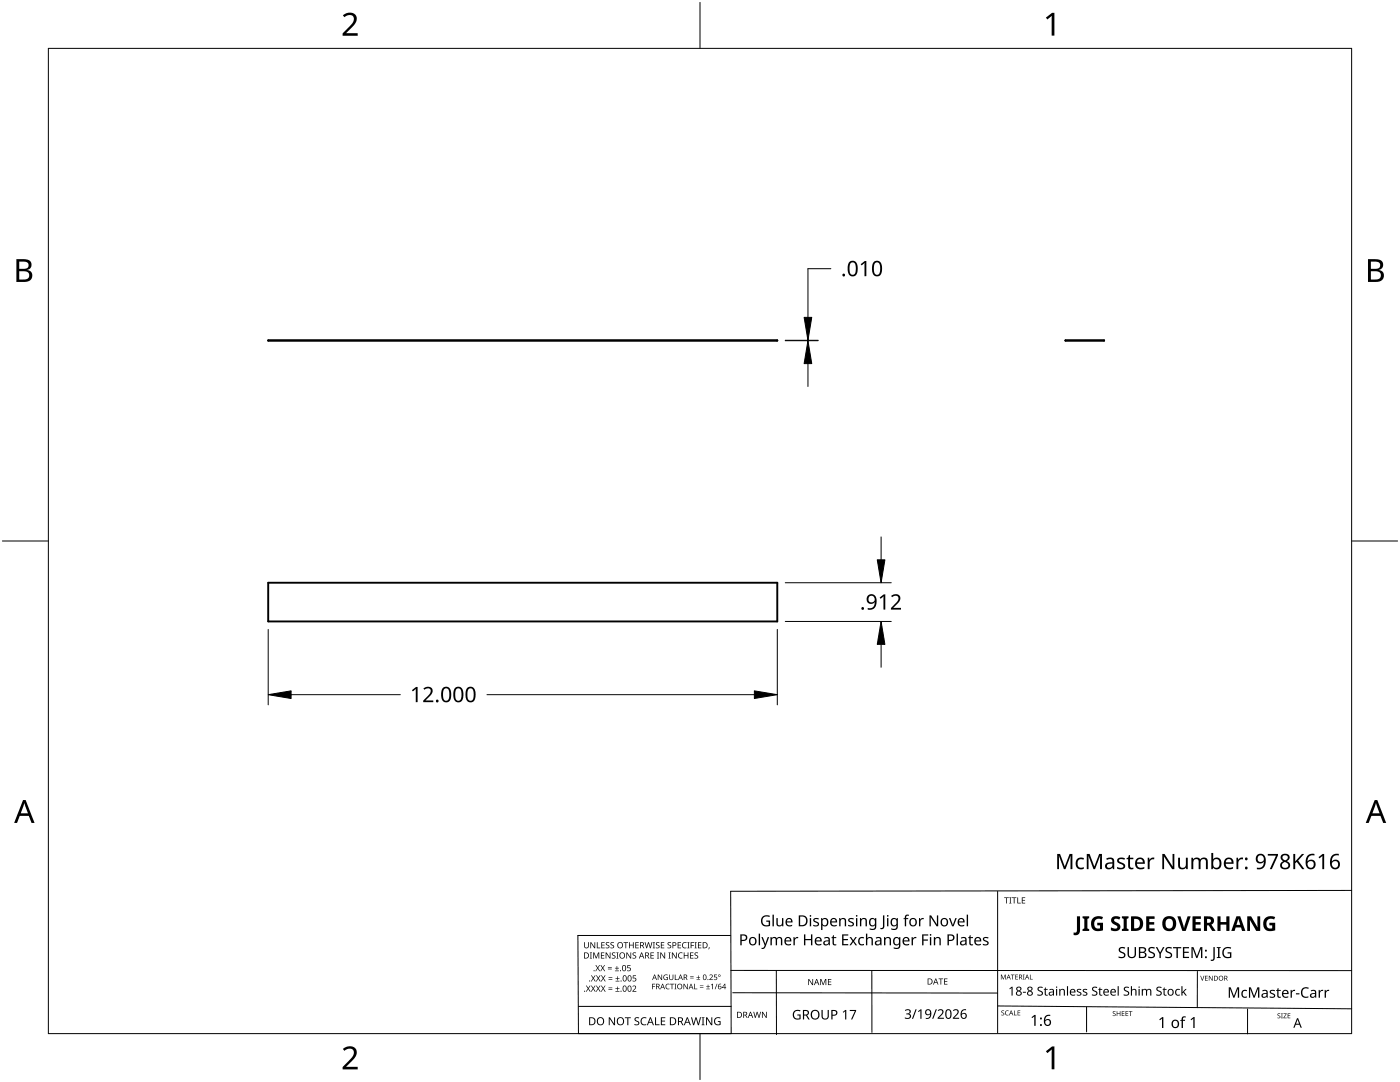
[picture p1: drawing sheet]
<svg xmlns="http://www.w3.org/2000/svg" width="279mm" height="216mm" viewBox="0 0 279 216" stroke-linecap="round" stroke-linejoin="round" font-family="sans-serif">
<path d="M53.5 67.9l101.6 .1zM212.6 67.9l7.8 .1zM53.5 116.3h101.6v7.7h-101.6z" fill="none" stroke="#000" stroke-width=".38"/>
<path d="M165.8 53.6h-4.6v14.3M161.2 72.6v4.5M163.3 68h-6.6M163.3 67.9h-6.6M156.7 116.3h21.2M175.8 107.1v4.6M53.5 125.6v15M79.9 138.6h-21.8M97.2 138.6h53.4M155.1 125.6v15M156.7 124h21.2M175.8 128.6v4.5" fill="none" stroke="#000" stroke-width=".2"/>
<path d="M161.2 68l.8 4.6h-1.5zM160.5 63.3h1.5l-.8 4.6zM175.1 111.7h1.5l-.8 4.6zM53.5 138.6l4.6-.7v1.5zM150.6 137.9l4.5 .7-4.5 .8zM175.8 124l.8 4.6h-1.5z" fill="#000" stroke="#000" stroke-width=".2"/>
<g fill="#000">
<path d="M171.8 52.7l.8-.6h.3v3h-.4v-2.6l-.5 .5zM175.5 119.2l.9-.6h.3v3h-.4v-2.6l-.6 .5zM177.8 118.9a1.01 1.01 0 0 1 1.2-.4 1.01 1.01 0 0 1 .7 1.1l-.3 .5-1.1 1.2h1.5v.3h-2v-.3l1.1-1.1a.72 .72 0 0 0 .4-.7 .72 .72 0 0 0-.4-.6l-.9 .3zM82.2 137.7l.8-.6h.3v3h-.3v-2.6l-.6 .5zM84.5 137.4a1.01 1.01 0 0 1 1.2-.4 1.01 1.01 0 0 1 .6 1l-.2 .6-1.2 1.2h1.6v.3h-2v-.3l1.1-1.1a.72 .72 0 0 0 .4-.7 .72 .72 0 0 0-.5-.6l-.8 .2zM211 170.4h.6l.9 2.5 1-2.5h.5v3h-.4l.1-2.6-1.1 2.6h-.3l-1-2.6v2.6h-.3zM214.9 171.4l.5-.2 .5-.1 .4 .1-.1 .3a.83 .83 0 0 0-1.2 .8 .83 .83 0 0 0 1.2 .8l.1-.1v.3l-.1 .1a1.14 1.14 0 0 1-1.3-.3 1.14 1.14 0 0 1-.2-1.3zM216.9 170.4h.6l.9 2.5 1-2.5h.5v3h-.4l.1-2.6-1.1 2.6h-.3l-1-2.6v2.6h-.3zM223.1 171.4a1.34 1.34 0 0 1 1.4-.1l-.1 .3-.5-.2a.37 .37 0 0 0-.6 .2 .37 .37 0 0 0 .4 .5h.2a.82 .82 0 0 1 .7 .7 1.04 1.04 0 0 1-1.7 .5v-.3l.8 .2 .4-.2v-.3l-.5-.3a.68 .68 0 0 1-.5-1zM225.3 170.6h.2v.5h.7v.3h-.7v1.4l.2 .3h.5v.3a.69 .69 0 0 1-1.1-.6v-1.4h-.3v-.1l.4-.2zM229 171.1h.4v.5l.4-.4 .6-.1-.1 .4h-.4a.73 .73 0 0 0-.5 .7v1.2h-.4zM232 170.4h.4l1.6 2.5v-2.5h.4v3h-.5l-1.6-2.5v2.5h-.3z"/>
<path d="M235.1 171.1h.4v1.5a.61 .61 0 0 0 .7 .6 .61 .61 0 0 0 .5-.9v-1.2h.3v2.3h-.3v-.3a.88 .88 0 0 1-1 .3 .88 .88 0 0 1-.6-.8zM237.8 171.1h.3v.4a.86 .86 0 0 1 1.4 0 .81 .81 0 0 1 1-.4 .81 .81 0 0 1 .5 .8v1.5h-.3v-1.4a.56 .56 0 0 0-.7-.6 .56 .56 0 0 0-.4 .8v1.2h-.4v-1.4a.57 .57 0 0 0-.7-.6 .57 .57 0 0 0-.4 .8v1.2h-.3zM246.8 171.1h.3v.5l.4-.4 .6-.1-.1 .4h-.4a.73 .73 0 0 0-.5 .7v1.2h-.3zM253 170.4h2.1v.3l-1.3 2.7h-.4l1.3-2.7h-1.7zM258.1 170.4h.4v1.5l1.3-1.5h.5l-1.2 1.3 1.2 1.7h-.4l-1.1-1.4-.3 .3v1.1h-.4zM263.1 171l.9-.6h.3v3h-.4v-2.6l-.6 .5z"/>
<path d="M169.5 52.2a1.05 1.05 0 0 1 1.3 0 1.05 1.05 0 0 1 .4 1.2v.2a1.18 1.18 0 0 1-1.2 1.5 1.37 1.37 0 0 1-.8-1.7l.1-.8zM169.8 52.5l-.2 .5v1.2a.6 .6 0 0 0 .6 .6 .6 .6 0 0 0 .6-.7 1.66 1.66 0 0 0-.5-1.7z"/>
<path d="M174.4 52.2a1.05 1.05 0 0 1 1.2 0 1.05 1.05 0 0 1 .4 1.2 1.31 1.31 0 0 1-1 1.8 1.22 1.22 0 0 1-1-1.6l.1-.8zM174.6 52.5a1.88 1.88 0 0 0 .3 2.3 .71 .71 0 0 0 .8-.9 1.17 1.17 0 0 0-.7-1.6z"/>
<path d="M173.2 118.8a1.06 1.06 0 0 1 1.3-.1 1.06 1.06 0 0 1 .5 1.2 1.42 1.42 0 0 1-1.8 1.7v-.3a1.01 1.01 0 0 0 1-.1 1.01 1.01 0 0 0 .3-1.1 .94 .94 0 0 1-1.4 .1 .94 .94 0 0 1 .1-1.4zM173.3 119.5a.66 .66 0 0 0 1.3 0 .66 .66 0 0 0-1.3 0z"/>
<path d="M88.4 137.2a1.05 1.05 0 0 1 1.3 0 1.05 1.05 0 0 1 .3 1.2 1.28 1.28 0 0 1-1.1 1.7 1.37 1.37 0 0 1-.9-1.7l.2-.8zM88.6 137.5a2.23 2.23 0 0 0 .2 2.3 .68 .68 0 0 0 .7-.2 .68 .68 0 0 0 .2-.7 1.17 1.17 0 0 0-.7-1.6z"/>
<path d="M90.9 137.2a1.05 1.05 0 0 1 1.2 0 1.05 1.05 0 0 1 .4 1.2 1.28 1.28 0 0 1-1.1 1.7 1.37 1.37 0 0 1-.9-1.7l.1-.8zM91.1 137.5a1.88 1.88 0 0 0 .2 2.3 .71 .71 0 0 0 .8-.9 1.17 1.17 0 0 0-.6-1.6z"/>
<path d="M93.3 137.2a1.05 1.05 0 0 1 1.2 0 1.05 1.05 0 0 1 .4 1.2 1.31 1.31 0 0 1-1 1.7 1.22 1.22 0 0 1-1-1.5l.1-.8zM93.5 137.5a2.23 2.23 0 0 0 .1 2.3 .68 .68 0 0 0 .8-.2 .68 .68 0 0 0 .1-.7 1.17 1.17 0 0 0-.6-1.6z"/>
<path d="M220.8 171.3a.93 .93 0 0 1 1-.2 .93 .93 0 0 1 .6 .8v1.5h-.3l-.1-.3a.74 .74 0 0 1-1.1 .3 .74 .74 0 0 1 .1-1.2l1-.1a.53 .53 0 0 0-.2-.6 .53 .53 0 0 0-.6 0l-.3 .1zM221 172.5a.47 .47 0 0 0 .2 .7 .47 .47 0 0 0 .6-.2l.2-.7z"/>
<path d="M226.8 171.4a.98 .98 0 0 1 1.2-.2 .98 .98 0 0 1 .5 1.2h-1.6a.87 .87 0 0 0 .5 .8 .87 .87 0 0 0 1-.2v.3l-.8 .2a1.21 1.21 0 0 1-1-.8 1.21 1.21 0 0 1 .2-1.3zM227.1 171.6l-.2 .5h1.2a.57 .57 0 0 0-.3-.6 .57 .57 0 0 0-.7 .1z"/>
<path d="M241.7 170.2h.4v1.3l.7-.4a1.21 1.21 0 0 1 1 1.2 1.21 1.21 0 0 1-1 1.2l-.7-.4-.1 .3h-.3zM242.3 171.6l-.2 .5a.72 .72 0 0 0 .2 .8 .72 .72 0 0 0 .8 .1 .92 .92 0 0 0 .3-.9 .92 .92 0 0 0-.8-.7z"/>
<path d="M244.5 171.4a.98 .98 0 0 1 1.2-.2 .98 .98 0 0 1 .5 1.2h-1.6a.87 .87 0 0 0 .5 .8 .87 .87 0 0 0 1-.2v.3a1.24 1.24 0 0 1-1.6-.2 1.24 1.24 0 0 1 0-1.7zM244.8 171.6l-.2 .5h1.2a.57 .57 0 0 0-.3-.6 .57 .57 0 0 0-.7 .1z"/>
<path d="M250.9 170.6a1.11 1.11 0 0 1 1.3 0 1.11 1.11 0 0 1 .4 1.3 1.38 1.38 0 0 1-1.8 1.5v-.3a1.01 1.01 0 0 0 1.1-.2 1.01 1.01 0 0 0 .3-1 .94 .94 0 0 1-1.4 .1 .94 .94 0 0 1 .1-1.4zM250.9 171.3a.7 .7 0 0 0 1.4 0 .7 .7 0 0 0-1.4 0z"/>
<path d="M255.7 170.7a.88 .88 0 0 1 1.2-.3 .88 .88 0 0 1 .3 1.1l-.4 .3a.87 .87 0 0 1 .6 1.1 .87 .87 0 0 1-1.1 .6 .82 .82 0 0 1-.8-.8 .82 .82 0 0 1 .6-.9h-.1a.77 .77 0 0 1-.3-1.1zM255.8 172.7a.6 .6 0 0 0 1.2 0 .6 .6 0 0 0-1.2 0zM256 171.2a.51 .51 0 0 0 1 0 .51 .51 0 0 0-1 0z"/>
<path d="M261 170.7l.5-.3h.5h.3v.3a1.03 1.03 0 0 0-1.3 1.2 .95 .95 0 0 1 1.4 0 .95 .95 0 0 1-.2 1.4 1.13 1.13 0 0 1-1.3-.1 1.13 1.13 0 0 1-.3-1.3l.1-.7zM260.9 172.5a.66 .66 0 0 0 1.3 0 .66 .66 0 0 0-1.3 0z"/>
<path d="M265.9 170.7l.4-.3h.5h.4v.3a1.03 1.03 0 0 0-1.4 1.2 .95 .95 0 0 1 1.5 0 .95 .95 0 0 1-.3 1.4 1.13 1.13 0 0 1-1.3-.1 1.13 1.13 0 0 1-.3-1.3l.2-.7zM265.8 172.5a.66 .66 0 0 0 1.3 0 .66 .66 0 0 0-1.3 0z"/>
<circle cx="168.4" cy="54.9" r=".28"/>
<circle cx="87.3" cy="139.9" r=".27"/>
<circle cx="172.2" cy="121.4" r=".28"/>
<circle cx="248.7" cy="173.2" r=".27"/>
<circle cx="248.7" cy="171.4" r=".28"/>
</g>
<path d="M9.7 9.7h260v196.5h-260z" fill="none" stroke="#000" stroke-width=".2"/>
<path d="M139.7 .5v9.2M.5 108h9.2M269.7 108h9.2M139.7 206.2v9.2" fill="none" stroke="#000" stroke-width=".2"/>
<g fill="#000">
<path d="M68.4 3.1a1.64 1.64 0 0 1 2.8 .4 2.52 2.52 0 0 1-1.2 2.2l-.9 .9h2.3v.5h-3v-.4l1.2-1.2a1.95 1.95 0 0 0 .9-2.2 1.23 1.23 0 0 0-1.8 .1zM208.7 3.5l1.3-.9h.4v4.5h-.5v-4l-.9 .8zM68.4 209.3a1.64 1.64 0 0 1 2.8 .4 2.52 2.52 0 0 1-1.2 2.2l-.9 1h2.3v.5h-3v-.5l1.2-1.2a1.95 1.95 0 0 0 .9-2.1 1.23 1.23 0 0 0-1.8 .1zM208.7 209.8l1.3-1h.4v4.6h-.5v-4l-.9 .7z"/>
<path d="M3.3 51.7h1.3a1.28 1.28 0 0 1 1.7 1.3 1.04 1.04 0 0 1-.9 .9 1.23 1.23 0 0 1 1 1.5 1.23 1.23 0 0 1-1.5 .9h-1.6zM3.8 54.1v1.7h1a.86 .86 0 0 0 1-.9 .86 .86 0 0 0-1.1-.8zM3.8 52.2v1.4h.9a.78 .78 0 0 0 1-.7 .78 .78 0 0 0-1.1-.7z"/>
<path d="M273 51.7h1.3a1.28 1.28 0 0 1 1.7 1.3 1.04 1.04 0 0 1-.8 .9 1.23 1.23 0 0 1 1 1.5 1.23 1.23 0 0 1-1.6 .9h-1.6zM273.6 54.1v1.7h.9a.86 .86 0 0 0 1.1-.9 .86 .86 0 0 0-1.1-.8zM273.6 52.2v1.4h.8a.78 .78 0 0 0 1-.7 .78 .78 0 0 0-1.1-.7z"/>
<path d="M4.6 159.6h.5l1.8 4.6h-.6l-.6-1.4h-1.8l-.5 1.4h-.6zM4.8 160.2l-.7 2.1h1.5z"/>
<path d="M274.3 159.6h.6l1.7 4.6h-.6l-.5-1.4h-1.8l-.6 1.4h-.5zM274.6 160.2l-.7 2.1h1.4z"/>
</g>
<path d="M199.1 177.9v28.2M269.7 177.7l-123.9 .1 .1 28.4h-30.5l-.1-19.5h30.5M145.9 193.6l123.8 .1M146.2 198.1l52.9 .1M154.9 193.6l.1 12.8M174 193.6v12.4M239 193.8l-.1 7.3M145.9 200.8h-30.5M199.1 200.7l70.6 .6M216.8 201v4.9M249 201.3v5" fill="none" stroke="#000" stroke-width=".2"/>
<g fill="#000">
<path d="M116.6 188h.1v.8a.32 .32 0 0 0 .3 .3 .32 .32 0 0 0 .3-.3v-.8h.2v.8a.47 .47 0 0 1-.5 .4 .47 .47 0 0 1-.4-.4zM116.9 196.7h.2l.3 .4 .3-.4h.2l-.4 .5 .4 .7h-.2l-.3-.5-.3 .5h-.2l.4-.7zM117.7 190h.4l-.1 .2v.9l.1 .2h-.4l.2-.2v-.9zM117.8 188h.2l.6 1v-1h.2v1.2h-.2l-.7-1 .1 1h-.2zM117.9 196.7h.2l.3 .4 .3-.4h.2l-.4 .5 .4 .7h-.2l-.3-.5-.3 .5h-.2l.4-.7zM117.9 194.6h.2l.3 .5 .3-.5h.2l-.4 .6 .4 .6h-.2l-.3-.5-.3 .5h-.2l.4-.6zM118.4 190h.2l.4 1 .4-1h.2v1.3h-.2l.1-1.1-.5 1.1h-.1l-.4-1.1v1.1h-.1zM119.1 188h.2v1.1h.5v.1h-.7zM118.8 192.6h.2l.3 .5 .3-.5h.1l-.3 .6 .4 .6h-.2l-.3-.5-.3 .5h-.2l.4-.6zM118.9 196.7h.2l.3 .4 .3-.4h.2l-.4 .5 .4 .7h-.2l-.3-.5-.3 .5h-.2l.4-.7zM118.9 194.6h.2l.3 .5 .3-.5h.2l-.4 .6 .4 .6h-.2l-.3-.5-.3 .5h-.2l.4-.6zM119.9 190h.7v.2h-.5v.4h.5v.1h-.5v.4h.5v.2h-.7z"/>
<path d="M120 188h.7v.1h-.5v.4h.5v.1h-.5v.5h.5v.1h-.7zM119.8 192.6h.2l.3 .5 .3-.5h.1l-.3 .6 .4 .6h-.2l-.3-.5-.3 .5h-.2l.4-.6zM119.9 196.7h.2l.3 .4 .3-.4h.1l-.3 .5 .4 .7h-.2l-.3-.5-.3 .5h-.2l.4-.7zM119.9 194.6h.2l.3 .5 .3-.5h.2l-.4 .6 .4 .6h-.2l-.3-.5-.3 .5h-.2l.4-.6zM121.3 193.3h.8v.1h-.8zM121.3 193h.8v.1h-.8zM121.4 197.4h.8v.1h-.8zM121.4 197.1h.8v.1h-.8zM121.4 195.3h.8v.2h-.8zM121.4 195h.8v.1h-.8zM120.9 188.1l.5-.1 .2 .1v.1a.25 .25 0 0 0-.4-.1 .25 .25 0 0 0 0 .4 .42 .42 0 0 1 .4 .5 .42 .42 0 0 1-.7 .2v-.2l.1 .1a.27 .27 0 0 0 .5-.2 .27 .27 0 0 0-.4-.3l-.2-.2zM120.9 190h.1l.7 1.1v-1.1h.1v1.3h-.1l-.7-1v1h-.1z"/>
<path d="M121.9 188.1l.4-.1 .2 .1v.1a.25 .25 0 0 0-.4-.1 .25 .25 0 0 0 0 .4 .42 .42 0 0 1 .5 .5 .42 .42 0 0 1-.7 .2l-.1-.2 .2 .1a.27 .27 0 0 0 .4-.2 .27 .27 0 0 0-.3-.3l-.3-.2zM122.7 193.7h.8v.1h-.8zM122.8 197.8h.8v.1h-.8zM122.8 195.7h.8v.1h-.8zM122.2 190.2l.4-.2 .2 .1v.1a.25 .25 0 0 0-.4-.1 .25 .25 0 0 0 0 .4l.4 .2v.3l-.2 .3-.5-.1v-.1h.2a.27 .27 0 0 0 .4-.1 .27 .27 0 0 0-.4-.3l-.2-.2zM123.1 192.8h.1v.3h.3v.1h-.3v.4h-.1v-.4h-.4v-.1h.4zM123.2 196.9h.1v.3h.3v.1h-.3v.4h-.1v-.4h-.4v-.1h.4zM123.2 194.8h.1v.4h.3v.1h-.3v.3h-.1v-.3h-.4v-.1h.4zM123 190h.4l-.1 .2v.9l.1 .2h-.4l.1-.2v-.9zM124.4 188h.9v.1h-.3v1.1h-.2v-1.1h-.4zM125.2 192.6h.6v.1h-.5v.4a.4 .4 0 0 1 .6 .1 .4 .4 0 0 1-.2 .6 .4 .4 0 0 1-.6-.2 .31 .31 0 0 0 .6 .1 .31 .31 0 0 0-.2-.5l-.3-.1zM125 190h.2l.6 1.1v-1.1h.2v1.3h-.2l-.7-1v1h-.1z"/>
<path d="M125.5 188h.2v.5h.6v-.5h.2v1.2h-.2v-.5h-.6v.5h-.2zM126.3 194.6h.6v.2h-.5v.3a.4 .4 0 0 1 .6 .2 .4 .4 0 0 1-.2 .5 .4 .4 0 0 1-.6-.2 .31 .31 0 0 0 .5 .1 .31 .31 0 0 0-.1-.5h-.3zM126.3 190.2l.4-.2 .3 .1-.1 .1a.25 .25 0 0 0-.4-.1 .25 .25 0 0 0 0 .4l.4 .2 .1 .3-.3 .3-.5-.1v-.1h.2a.27 .27 0 0 0 .4-.1 .27 .27 0 0 0-.3-.3l-.3-.2zM126.2 196.8a.44 .44 0 0 1 .7 0 .44 .44 0 0 1-.3 .7l-.2 .2h.6v.2h-.8l.3-.5a.33 .33 0 0 0 .3-.3 .33 .33 0 0 0-.3-.3l-.2 .1zM126.8 188h.7v.1h-.6v.4h.5v.1h-.5v.5h.6v.1h-.7zM128.7 188h.1l.3 1 .2-1h.2l.3 1 .2-1h.2l-.3 1.2h-.2l-.3-1-.3 1h-.1zM130.1 196.3h.7v.1h-.5v.4h.4v.1h-.4v.5h-.2zM129.8 190h.7v.2h-.5v.4h.5v.1h-.5v.4h.5v.2h-.7zM130.3 188h.4l-.1 .1v1l.1 .1h-.4l.1-.1v-1zM131.1 190h.4l-.1 .2v.9l.1 .2h-.4l.1-.2v-.9zM131 188.1l.4-.1 .2 .1v.1a.25 .25 0 0 0-.4-.1 .25 .25 0 0 0 0 .4 .42 .42 0 0 1 .4 .5 .42 .42 0 0 1-.7 .2v-.2l.1 .1a.27 .27 0 0 0 .5-.2 .27 .27 0 0 0-.4-.3l-.2-.2zM131.3 194.5h.1l.6 .9v-.9h.1v1.1h-.1l-.6-1v1h-.1z"/>
<path d="M131.9 188h.7v.1h-.6v.4h.5v.1h-.5v.5h.6v.1h-.7zM131.8 190h.2l.6 1.1v-1.1h.1v1.3h-.1l-.7-1v1h-.1zM132.5 194.6l.4-.2 .4 .1-.1 .1a.45 .45 0 0 0-.7 .4 .45 .45 0 0 0 .7 .4v-.3h-.3v-.1h.4v.5a.6 .6 0 0 1-.8-.1 .6 .6 0 0 1 0-.8zM133 196.4l.3-.1h.3v.2l-.3-.1a.44 .44 0 0 0-.3 .6 .44 .44 0 0 0 .6 .2 .52 .52 0 0 1-.7 0 .52 .52 0 0 1 .1-.8zM133.4 190h.5l-.2 .2v.9l.2 .2h-.5l.2-.2v-.9zM133.3 188.1l.4-.1 .2 .1v.1a.25 .25 0 0 0-.4-.1 .25 .25 0 0 0 0 .4 .4 .4 0 0 1 .5 .3 .4 .4 0 0 1-.3 .5 .4 .4 0 0 1-.5-.3l.2 .1a.27 .27 0 0 0 .4-.2 .27 .27 0 0 0-.4-.3l-.2-.2zM133.7 196.3h.8v.1h-.3v1h-.2v-1h-.3zM133.5 194.5h.2v.7a.28 .28 0 0 0 .3 .2 .28 .28 0 0 0 .2-.2v-.7h.2v.7a.42 .42 0 0 1-.4 .4 .42 .42 0 0 1-.5-.4zM134.7 194.5h.1v.9h.5v.2h-.6zM134.6 196.3h.4l-.1 .1v.9l.1 .1h-.4l.1-.1v-.9zM134.1 190h.2l.6 1.1v-1.1h.2v1.3h-.2l-.7-1v1h-.1zM135.5 190.2l.4-.2 .3 .1v.1a.49 .49 0 0 0-.7 .5 .49 .49 0 0 0 .7 .4 .52 .52 0 0 1-.7 .1 .52 .52 0 0 1-.2-.6z"/>
<path d="M135.2 188h.7v.1h-.5v.4h.5v.1h-.5v.5h.5v.1h-.7zM136.3 188.2l.4-.2 .3 .1v.1a.49 .49 0 0 0-.7 .4 .49 .49 0 0 0 .7 .5 .53 .53 0 0 1-.7 0 .53 .53 0 0 1-.2-.7zM136.4 196.3h.2l.5 .9v-.9h.2v1.1h-.2l-.6-.9v.9h-.1zM136.5 190h.1v.6h.6v-.6h.2v1.3h-.2v-.6h-.6v.6h-.1zM137.2 188h.4l-.1 .1v1l.1 .1h-.4l.1-.1v-1zM137.7 195.1h.7v.1h-.7zM137.7 194.8h.7v.1h-.7zM137.8 188h.7v.1h-.5v.5h.5v.1h-.5v.5h-.2zM137.7 190h.7v.2h-.5v.4h.5v.1h-.5v.4h.5v.2h-.7zM138.5 196.3h.2v1h.5v.1h-.7zM139 195.4h.7v.2h-.7zM138.6 188h.5l-.2 .1v1l.2 .1h-.5l.2-.1v-1z"/>
<path d="M138.7 190.2l.4-.2 .2 .1v.1a.25 .25 0 0 0-.4-.1 .25 .25 0 0 0 0 .4l.4 .2v.3l-.2 .3-.5-.1v-.1h.2a.27 .27 0 0 0 .4-.1 .27 .27 0 0 0-.4-.3l-.2-.2zM139.3 194.6h.1v.4h.3v.1h-.3v.3h-.1v-.3h-.3v-.1h.3zM139.7 197h.7v.1h-.7zM139.7 196.6h.7v.2h-.7zM139.3 188h.7v.1h-.6v.4h.5v.1h-.5v.5h.6v.1h-.7zM140.9 197.3h.8v.1h-.8zM141.3 196.5h.1v.3h.3v.1h-.3v.3h-.1v-.3h-.4v-.1h.4zM141.5 189h.1l-.2 .4zM141.6 194.6a.39 .39 0 0 1 .6 0 .39 .39 0 0 1-.2 .6l-.3 .2h.6v.2h-.7l.2-.4a.29 .29 0 0 0 .3-.4 .29 .29 0 0 0-.4-.2zM141.9 196.5l.4-.2v1.1h-.1v-1l-.2 .2zM142.5 194.5h.6v.1h-.5v.3h.2a.36 .36 0 0 1 .3 .5 .36 .36 0 0 1-.6 0 .28 .28 0 0 0 .4 0 .28 .28 0 0 0-.1-.4h-.3zM143 196.3h.2l-.4 1.1h-.2z"/>
<path d="M151.9 187h.3l.5 1.4 .5-1.4h.3l-.8 2-.4 .4-.3-.1v-.2h.4l.2-.5zM152.2 182.9l.3-.2 .7-.1 .5 .1-.2 .3a.9 .9 0 0 0-1.3 .7 .9 .9 0 0 0 1.2 .9v-.7h-.5v-.2h.8v1.1a1.19 1.19 0 0 1-1.6-.3 1.19 1.19 0 0 1 .1-1.6zM154.9 183.2h.3v1.1a.44 .44 0 0 0 .6 .3 .44 .44 0 0 0 .3-.6v-.8h.2v1.6h-.2v-.2a.63 .63 0 0 1-.7 .2 .63 .63 0 0 1-.5-.5zM153.8 187h.2v.2a.62 .62 0 0 1 1 0 .58 .58 0 0 1 .7-.2 .58 .58 0 0 1 .4 .6v1h-.2v-1a.4 .4 0 0 0-.5-.4 .4 .4 0 0 0-.3 .5v.9h-.3v-1a.41 .41 0 0 0-.5-.4 .41 .41 0 0 0-.3 .6v.8h-.2zM158.4 187h.2v.3l.3-.3h.4v.2h-.4l-.2 .3-.1 1.1h-.2zM161.6 183.2h.3v1.6h-.3zM160.5 186.4h.2v1h1.1v-1h.3v2.2h-.3v-1h-1.1v1h-.2zM161.3 195.4h.2l.6 1v-1h.2v1.2h-.2l-.7-1 .1 1h-.2zM162.4 183.3l.4-.1 .6 .1-.1 .2-.3-.1a.26 .26 0 0 0-.4 .1 .26 .26 0 0 0 .2 .3l.6 .3 .1 .3a.75 .75 0 0 1-1.2 .4v-.3l.4 .1a.32 .32 0 0 0 .5-.1 .32 .32 0 0 0-.4-.4l-.2-.1a.41 .41 0 0 1-.2-.7zM163.7 195.4h.2l.4 .9 .4-.9h.2v1.2h-.1v-1.1l-.4 1.1h-.2l-.4-1.1v1.1h-.1zM165.2 195.4h.7v.1h-.5v.4h.5v.1h-.5v.4h.5v.2h-.7zM166.3 186.6h.1v.4h.5v.2h-.5v1.1l.2 .1h.3v.2a.48 .48 0 0 1-.8-.5v-.9h-.2v-.1l.3-.1z"/>
<path d="M167.5 183.2h.2v.2a.63 .63 0 0 1 .7-.2 .63 .63 0 0 1 .5 .6v1h-.3v-1a.44 .44 0 0 0-.5-.4 .44 .44 0 0 0-.4 .6v.8h-.2zM168.1 186.4h1.2v.3h-1v.7h.9v.2h-.9v.8h1v.2h-1.2zM169.6 187h.3l.4 .6 .4-.6h.3l-.6 .8 .6 .8h-.3l-.4-.6-.5 .6h-.3l.6-.8zM169.4 183.3l.3-.1 .7 .1-.1 .2-.3-.1a.26 .26 0 0 0-.5 .1 .26 .26 0 0 0 .3 .3l.5 .3 .1 .3a.75 .75 0 0 1-1.1 .4v-.3l.4 .1a.32 .32 0 0 0 .5-.1 .32 .32 0 0 0-.4-.4l-.2-.1a.41 .41 0 0 1-.2-.7zM170.8 183.2h.3v1.6h-.3zM171.5 187.2l.6-.2h.4l-.1 .3a.6 .6 0 0 0-.9 .5 .6 .6 0 0 0 .9 .5v.3l-.4 .1a.88 .88 0 0 1-.7-.6 .88 .88 0 0 1 .2-.9zM171.6 183.2h.2l.1 .2a.63 .63 0 0 1 .7-.2 .63 .63 0 0 1 .4 .6v1h-.3v-1a.44 .44 0 0 0-.5-.4 .44 .44 0 0 0-.3 .6v.8h-.3zM172.8 186.3h.3v.9a.63 .63 0 0 1 .7-.2 .63 .63 0 0 1 .4 .6v1h-.3v-1a.44 .44 0 0 0-.5-.4 .44 .44 0 0 0-.3 .6v.8h-.3zM176.2 182.7h.3v2.1a.56 .56 0 0 1-.8 .6v-.3l.3 .1 .2-.3zM177 183.2h.3v1.6h-.3zM176.4 187h.2l.1 .2a.63 .63 0 0 1 .7-.2 .63 .63 0 0 1 .4 .6v1h-.3v-1a.44 .44 0 0 0-.5-.4 .44 .44 0 0 0-.3 .6v.8h-.3zM180.7 182.6l.3-.1h.4v.3l-.4-.1-.1 .2-.1 .3h.5v.2h-.5v1.4h-.2v-1.4h-.3l.3-.2z"/>
<path d="M181.9 187h.3v.3l.3-.3h.4v.2h-.4l-.2 .3-.1 1.1h-.3zM183.4 183.2h.2l.1 .3 .3-.3h.4l-.1 .2h-.3l-.3 .3v1.1h-.3zM184 186.4h1.2v.3h-.9v.8h.9v.2h-.9v.9h-.3zM185.6 187h.2v1.6h-.2zM185.5 182.7h.3l1.2 1.8v-1.8h.2v2.1h-.3l-1.2-1.8 .1 1.8h-.3zM186.4 187h.2v.2a.63 .63 0 0 1 .7-.2 .63 .63 0 0 1 .5 .6v1h-.3v-1a.44 .44 0 0 0-.6-.4 .44 .44 0 0 0-.3 .6v.8h-.2zM187.3 195.2h.9v.2h-.4v1.1h-.1v-1.1h-.4zM188.4 195.2h.7v.2h-.5v.4h.5v.1h-.5v.4h.5v.2h-.7zM189.4 183.2h.3l.5 1.4 .5-1.4h.2l-.6 1.6h-.3zM193.5 186.6h.2v.4h.5v.2h-.5v1.1l.2 .1h.3l-.1 .2a.48 .48 0 0 1-.7-.5v-.9h-.2v-.1l.2-.1zM196.2 187.1l.4-.1 .7 .1-.1 .2-.4-.1a.26 .26 0 0 0-.4 .1 .26 .26 0 0 0 .3 .3l.5 .3 .1 .3a.75 .75 0 0 1-1.2 .4v-.3l.4 .1a.32 .32 0 0 0 .6-.2 .32 .32 0 0 0-.4-.3l-.2-.1a.41 .41 0 0 1-.3-.7zM199.8 194.5h.1l.3 .8 .3-.8h.2v.9h-.1v-.8l-.4 .8-.3-.8v.8h-.1z"/>
<path d="M200.4 179.1h.9v.1h-.4v1.1h-.1v-1.1h-.4zM201.4 179.1h.5l-.2 .1v1l.2 .1h-.5l.2-.1v-1zM201.4 197.3l.7-.4v1.8h-.2v-1.6l-.4 .3zM201.7 194.5h.8v.1h-.3v.8h-.2v-.8h-.3zM201.9 179.1h.9v.1h-.3v1.1h-.2v-1.1h-.4zM203 179.1h.2v1h.5v.2h-.7zM202.6 194.5h.6v.1h-.5v.3h.4v.1h-.4v.3h.5v.1h-.6zM204.1 197.9h.6v.2h-.6zM204.1 194.5h.4l-.1 .1v.7l.1 .1h-.4l.2-.1v-.7zM203.9 179.1h.7v.1h-.5v.4h.5v.1h-.5v.4h.5v.2h-.7zM205.5 194.5h.2v.8h.4v.1h-.6zM207.1 197.1l.4-.2 .6 .1-.1 .2-.1-.1a.37 .37 0 0 0-.6 .2 .37 .37 0 0 0 .5 .4l.2 .2 .1 .3a.72 .72 0 0 1-1.1 .4v-.2l.4 .1a.35 .35 0 0 0 .5-.3 .35 .35 0 0 0-.4-.4l-.4-.2z"/>
<path d="M208.6 197h.1v.3h.4v.2h-.4v.8l.1 .2h.3a.32 .32 0 0 1-.4 .2 .32 .32 0 0 1-.2-.4v-.8l-.2-.1 .2-.1zM210.8 197.3h.2v1.4h-.2zM211.4 197.3h.2v.2a.51 .51 0 0 1 .6-.2 .51 .51 0 0 1 .3 .5v.9h-.2v-.9a.36 .36 0 0 0-.4-.3 .36 .36 0 0 0-.3 .5v.7h-.2zM212.9 196.8h.3v1.9h-.3zM214.9 182.8h.6v2.8a.88 .88 0 0 1-.9 1h-.3v-.5a.44 .44 0 0 0 .5-.1 .44 .44 0 0 0 .1-.4zM215 197.5l.3-.2 .5 .1-.1 .2-.2-.1a.24 .24 0 0 0-.4 .2 .24 .24 0 0 0 .3 .2h.1a.42 .42 0 0 1 .3 .6 .42 .42 0 0 1-.6 .2l-.3-.1v-.2l.3 .1a.26 .26 0 0 0 .4-.1 .26 .26 0 0 0-.3-.3l-.4-.3zM216.2 197.5l.3-.2 .5 .1-.1 .2-.3-.1a.24 .24 0 0 0-.3 .2 .24 .24 0 0 0 .3 .2l.4 .2a.48 .48 0 0 1-.3 .6 .48 .48 0 0 1-.6-.3l.3 .1a.26 .26 0 0 0 .4-.1 .26 .26 0 0 0-.3-.3l-.4-.3zM216 182.8h1.4v.4l-.4 .2v1.8l.4 .2v.4h-1.4v-.4l.4-.2v-1.8l-.4-.2zM218.1 183.2l.7-.3 .9-.1 .4 .2-.2 .5a1 1 0 0 0-1.5 .4 1 1 0 0 0 .7 1.4l.4-.1v-.6h-.5v-.5h1.1v1.5l-.2 .1a1.54 1.54 0 0 1-2-.5 1.54 1.54 0 0 1 .2-2zM218 197.1l.4-.2 .6 .1-.1 .2-.2-.1a.34 .34 0 0 0-.5 .2 .34 .34 0 0 0 .3 .4l.4 .2 .1 .3a.72 .72 0 0 1-1.1 .4v-.2l.4 .1a.35 .35 0 0 0 .5-.3 .35 .35 0 0 0-.4-.4l-.4-.2zM219.5 197h.1v.3h.4v.2h-.4v.8l.1 .2h.3a.32 .32 0 0 1-.4 .2 .32 .32 0 0 1-.2-.4v-.8l-.2-.1 .2-.1zM223 196.8h.3v1.9h-.3z"/>
<path d="M222 183a1.58 1.58 0 0 1 1.6 0l-.2 .5-.4-.1a.39 .39 0 0 0-.6 .1 .39 .39 0 0 0 .4 .5 .93 .93 0 0 1 .8 1.2 .93 .93 0 0 1-1.3 .6l-.6-.2v-.5l.7 .2a.39 .39 0 0 0 .6-.3 .39 .39 0 0 0-.4-.4l-.6-.3a.83 .83 0 0 1 0-1.3zM223.4 189.2a1.03 1.03 0 0 1 1.2-.1l-.1 .2-.3-.1a.41 .41 0 0 0-.7 .2 .41 .41 0 0 0 .5 .6 .66 .66 0 0 1 .6 .8 .66 .66 0 0 1-1 .4l-.4-.1v-.3l.5 .2a.43 .43 0 0 0 .6-.4 .43 .43 0 0 0-.5-.4 .63 .63 0 0 1-.4-1zM223.9 182.8h1.3v.4l-.3 .2v1.8l.3 .2v.4h-1.3v-.4l.4-.2v-1.8l-.4-.2zM224.4 197.1l.3-.2 .6 .1v.2l-.3-.1a.34 .34 0 0 0-.5 .2 .34 .34 0 0 0 .4 .4l.4 .2 .1 .3a.72 .72 0 0 1-1.2 .4v-.2l.4 .1a.35 .35 0 0 0 .5-.3 .35 .35 0 0 0-.4-.4l-.4-.2zM225.7 196.8h.2v.7a.51 .51 0 0 1 .6-.2 .51 .51 0 0 1 .3 .5v.9h-.2v-.9a.36 .36 0 0 0-.4-.3 .36 .36 0 0 0-.3 .5v.7h-.2zM225 189h.3v1.4a.57 .57 0 0 0 .6 .6 .57 .57 0 0 0 .5-.6v-1.4h.3v1.4a.84 .84 0 0 1-.8 .8 .84 .84 0 0 1-.9-.8zM227.2 197.3h.2v1.4h-.2zM227.9 197.3h.1l.1 .2a.5 .5 0 0 1 .8 0 .47 .47 0 0 1 .5-.2 .47 .47 0 0 1 .4 .5v.9h-.2v-.9a.33 .33 0 0 0-.4-.3 .33 .33 0 0 0-.3 .4v.8h-.2v-.9a.33 .33 0 0 0-.4-.3 .33 .33 0 0 0-.2 .5v.7h-.2zM228.7 182.8h1.7v.6h-1v.6h.9v.5h-.9v.7h1v.6h-1.7zM229.3 189.2a1.03 1.03 0 0 1 1.2-.1l-.1 .2-.3-.1a.41 .41 0 0 0-.7 .2 .41 .41 0 0 0 .5 .6 .66 .66 0 0 1 .6 .8 .66 .66 0 0 1-.9 .4l-.5-.1v-.3l.5 .2a.43 .43 0 0 0 .6-.4 .43 .43 0 0 0-.5-.4 .63 .63 0 0 1-.4-1zM230.7 189h.3l.5 1.1 .6-1.1h.3l-.7 1.3v.9h-.3v-.9zM230.9 197.1l.3-.2 .6 .1v.2l-.3-.1a.34 .34 0 0 0-.5 .2 .34 .34 0 0 0 .4 .4l.4 .2 .1 .3a.72 .72 0 0 1-1.2 .4v-.2l.4 .1a.35 .35 0 0 0 .5-.3 .35 .35 0 0 0-.4-.4l-.4-.2z"/>
<path d="M232.3 197h.1v.3h.4v.2h-.4v.8l.1 .2h.3a.32 .32 0 0 1-.4 .2 .32 .32 0 0 1-.2-.4v-.8l-.2-.1 .2-.1zM232.7 189.2a1.03 1.03 0 0 1 1.2-.1l-.1 .2-.3-.1a.41 .41 0 0 0-.6 .2 .41 .41 0 0 0 .4 .6 .66 .66 0 0 1 .6 .8 .66 .66 0 0 1-.9 .4l-.5-.1v-.3l.5 .2a.43 .43 0 0 0 .7-.4 .43 .43 0 0 0-.6-.4 .63 .63 0 0 1-.4-1zM234.1 189h1.6v.2h-.6v2h-.3v-2h-.7zM234.7 197.5l.5-.2 .3 .1-.1 .2a.48 .48 0 0 0-.7 .4 .48 .48 0 0 0 .8 .4 .42 .42 0 0 1-.7 .2 .83 .83 0 0 1-.1-1.1zM235.8 196.8h.2v1.2l.6-.7h.2l-.5 .6 .6 .8h-.3l-.5-.7-.1 .2v.5h-.2zM235 182.8h.6l.7 2.4 .7-2.4h.6l-1 3h-.6zM236.1 189h1.2v.2h-1v.7h.9v.2h-.9v.8h1v.3h-1.2zM237.8 189h.4l.7 1.8 .7-1.8h.4v2.2h-.3v-1.9l-.7 1.9h-.3l-.7-1.9v1.9h-.2zM239.5 194.7h.2l.2 .8 .3-.8h.2l-.4 1h-.1zM238 182.8h1.7v.6h-1.1v.6h1v.5h-1v.7h1.1v.6h-1.7zM240.5 194.7h.5v.1h-.4v.3h.4v.1h-.4v.4h.4v.1h-.5zM242.2 189h.2v2.1a.56 .56 0 0 1-.8 .6v-.2h.4l.1-.3z"/>
<path d="M241.2 194.7h.2l.5 .8v-.8h.1v1h-.1l-.5-.8v.8h-.2zM242.8 189h.8v.1l-.2 .1v1.8h.2v.2h-.8v-.2h.3v-1.8l-.3-.1zM244.2 189.3l.4-.3h.6l.5 .1-.1 .2a.9 .9 0 0 0-1.4 .7 .9 .9 0 0 0 1.3 .9v-.6h-.5v-.3h.7v1.1a1.19 1.19 0 0 1-1.5-.2 1.19 1.19 0 0 1 0-1.6zM243 182.8h.6v1.2h1.1v-1.2h.7v3h-.7v-1.3h-1.1v1.3h-.6zM245.2 197h.4l.6 1.7 .7-1.7h.4v2.1h-.3l.1-1.8-.7 1.8h-.3l-.6-1.8v1.8h-.3zM247.9 197.7l.7-.2 .3 .1-.1 .2a.57 .57 0 0 0-.8 .5 .57 .57 0 0 0 .8 .5v.2a.81 .81 0 0 1-1-.2 .81 .81 0 0 1 .1-1.1zM249.3 197h.3l.7 1.7 .6-1.7h.4v2.1h-.2v-1.8l-.7 1.8h-.2l-.7-1.8v1.8h-.2zM248.9 182.8h.8l1.3 2.2-.1-2.2h.6v3h-.8l-1.3-2.2 .1 2.2h-.6zM252.5 183.2l.6-.3 1-.1 .4 .2-.2 .5a1 1 0 0 0-1.5 .4 1 1 0 0 0 .7 1.4l.4-.1v-.6h-.6v-.5h1.2v1.5l-.3 .1a1.54 1.54 0 0 1-1.9-.5 1.54 1.54 0 0 1 .2-2zM253.5 197.7l.3-.2 .7 .1-.1 .2-.3-.1a.25 .25 0 0 0-.5 .1 .25 .25 0 0 0 .3 .3l.5 .3 .1 .3a.71 .71 0 0 1-1.1 .3v-.2l.4 .1a.3 .3 0 0 0 .4-.2 .3 .3 0 0 0-.3-.3l-.3-.1a.38 .38 0 0 1-.1-.6zM255 197.2h.2v.3h.4v.2h-.4v.9l.1 .3h.3a.35 .35 0 0 1-.3 .2 .35 .35 0 0 1-.3-.2l-.1-1.2h-.2v-.1l.2-.1zM257.6 197.5h.2v.3l.3-.3h.4l-.1 .3h-.3l-.2 .2-.1 1.1h-.2z"/>
<path d="M258.6 198.2h.7v.2h-.7zM259.9 197.3l.6-.3 .7 .1-.1 .2-.5-.1a.84 .84 0 0 0-.7 1.1 .84 .84 0 0 0 1.2 .5v.2a1.08 1.08 0 0 1-1.3-.3 1.08 1.08 0 0 1 .1-1.4zM263.2 197.5h.2v.3l.3-.3h.4l-.1 .3h-.3l-.2 .2-.1 1.1h-.2zM264.4 197.5h.2v.3l.3-.3h.4l-.1 .3h-.3l-.2 .2-.1 1.1h-.2zM121.5 203h.2l.9 1.3v-1.3h.1v1.6h-.2l-.8-1.3v1.3h-.2zM124.7 203h1.2v.2h-.5v1.4h-.2v-1.4h-.5zM126.7 203.1l.3-.1 .6 .1-.2 .1a.33 .33 0 0 0-.6 .1 .33 .33 0 0 0 .4 .4l.4 .4a.64 .64 0 0 1-1 .4v-.2l.2 .1a.35 .35 0 0 0 .6-.2 .35 .35 0 0 0-.5-.4l-.3-.3zM128 203.2l.6-.2 .4 .1v.1a.64 .64 0 0 0-1 .6 .64 .64 0 0 0 1 .6v.1a.83 .83 0 0 1-1.1-.2 .83 .83 0 0 1 .1-1.1zM130.7 203h.2v1.4h.7v.2h-.9zM131.9 203h.9v.2h-.7v.5h.6v.1h-.6v.6h.7v.2h-.9zM137.9 203h.2l.3 1.3 .4-1.3h.2l.4 1.3 .3-1.3h.2l-.4 1.6h-.2l-.4-1.4-.4 1.4h-.2zM140 203h.6l-.2 .1v1.3l.2 .2h-.6l.2-.2v-1.3z"/>
<path d="M140.9 203h.2l.9 1.3v-1.3h.2v1.6h-.3l-.8-1.3v1.3h-.2zM142.7 203.2l.7-.2 .4 .1-.1 .1a.65 .65 0 0 0-1 .5 .65 .65 0 0 0 .9 .7v-.5h-.3v-.2h.5v.8a.86 .86 0 0 1-1.1-.2 .86 .86 0 0 1 0-1.1zM150.3 201.9h.2l.2 1 .3-1h.2l.3 1 .2-1h.2l-.3 1.2h-.2l-.3-1-.3 1h-.1zM152.1 201.9h.1l.7 1v-1h.1v1.2h-.2l-.6-1v1h-.1zM158.5 201.8l.7-.3 .6 .1-.1 .2a.78 .78 0 0 0-1.2 .6 .78 .78 0 0 0 1 .8v-.6h-.4v-.2h.7v1a1.04 1.04 0 0 1-1.4-.3 1.04 1.04 0 0 1 .1-1.3zM163.9 201.5h.3v1.3a.49 .49 0 0 0 .5 .4 .49 .49 0 0 0 .5-.4v-1.3h.2v1.3a.73 .73 0 0 1-.7 .6 .73 .73 0 0 1-.8-.7zM168.2 201.9l.7-.4v1.9h-.2v-1.6l-.4 .3zM169.6 201.5h1.3l-.8 1.9h-.3l.8-1.7h-1zM180.6 201.6a.63 .63 0 0 1 .7-.3 .63 .63 0 0 1 .4 .7l-.3 .3a.54 .54 0 0 1 .4 .7 .54 .54 0 0 1-.7 .3l-.5-.1v-.2l.4 .1a.39 .39 0 0 0 .6-.3 .39 .39 0 0 0-.5-.4h-.2v-.2h.2a.37 .37 0 0 0 .4-.5 .37 .37 0 0 0-.7-.1l-.1 .1zM182.7 201.4h.2l-.7 1.9h-.2zM183.2 201.8l.7-.4v1.9h-.2v-1.7l-.4 .4zM186.7 201.4h.3l-.7 1.9h-.3z"/>
<path d="M187.1 201.6a.66 .66 0 0 1 1.1 0 .66 .66 0 0 1-.3 1l-.5 .5h1v.2h-1.3v-.2l.7-.7a.45 .45 0 0 0 .2-.7 .45 .45 0 0 0-.7 0zM190.2 201.6a.66 .66 0 0 1 1 0 .66 .66 0 0 1-.2 1l-.5 .5h.9v.2h-1.2v-.2l.6-.7a.45 .45 0 0 0 .2-.7 .45 .45 0 0 0-.7 0zM199.9 201.7l.3-.1 .2 .1v.1a.24 .24 0 0 0-.3-.1 .24 .24 0 0 0-.1 .3 .24 .24 0 0 0 .3 .1 .31 .31 0 0 1 0 .5 .31 .31 0 0 1-.5-.1 .24 .24 0 0 0 .4 .1 .24 .24 0 0 0 0-.4l-.3-.2zM200.7 201.8l.6-.1h-.2a.4 .4 0 0 0-.4 .5 .4 .4 0 0 0 .6 .3 .46 .46 0 0 1-.7-.1 .46 .46 0 0 1 .1-.6zM202.4 201.6h.1v.9h.4v.1h-.5zM203.1 201.6h.5v.1h-.4v.3h.4v.1h-.4v.4h.4v.1h-.5zM205.9 203l.5-.5h.3v2.2h-.3v-1.9l-.4 .4zM222.1 201.9l.3-.1h.2v.1a.24 .24 0 0 0-.3 0 .24 .24 0 0 0-.1 .3 .24 .24 0 0 0 .3 .1 .31 .31 0 0 1 0 .5 .31 .31 0 0 1-.4-.2 .24 .24 0 0 0 .3 .1 .24 .24 0 0 0 .1-.4l-.4-.2zM222.9 201.8h.1v.4h.5v-.4h.1v.9h-.1v-.4h-.5v.4h-.1zM223.9 201.8h.5v.1h-.4v.3h.4v.1h-.4v.3h.4v.1h-.5zM224.6 201.8h.6v.1h-.5v.3h.4v.1h-.4v.3h.5v.1h-.6zM225.3 201.8h.7v.1h-.3v.8h-.1v-.8h-.3z"/>
<path d="M231.4 203.4l.5-.5h.3v2.2h-.3v-1.9l-.4 .4zM235.9 202.9l.3-.1h.5l-.1 .3-.4-.1-.1 .2v.3h.4v.2h-.4v1.4h-.3v-1.4h-.3v-.1l.3-.1zM237.6 203.4l.6-.5h.2v2.2h-.2v-1.9l-.5 .4zM255 202.3l.3-.1h.2v.2a.24 .24 0 0 0-.3-.1 .24 .24 0 0 0-.1 .3 .24 .24 0 0 0 .3 .1l.1 .2v.2l-.5 .1-.1-.2a.24 .24 0 0 0 .4 .1 .24 .24 0 0 0 0-.3l-.3-.2zM255.7 202.2h.3l-.1 .1v.8l.1 .1h-.3l.1-.1v-.8zM256.1 202.2h.7l-.5 .9h.5v.1h-.7l.5-.9h-.5zM257 202.2h.5v.1h-.4v.3h.4v.1h-.4v.4h.4v.1h-.5z"/>
<path d="M116.6 190h.3a.55 .55 0 0 1 .6 .6 .56 .56 0 0 1-.6 .7h-.3zM116.7 190.2v.9h.2a.43 .43 0 0 0 .5-.5 .41 .41 0 0 0-.5-.4z"/>
<path d="M123.1 188.6a.61 .61 0 0 1 1.2 0 .61 .61 0 0 1-1.2 0zM123.5 188.2l-.1 .4a.45 .45 0 0 0 .6 .4 .45 .45 0 0 0 .1-.8l-.3-.1z"/>
<path d="M123.5 190.7a.61 .61 0 0 1 1.2 0 .61 .61 0 0 1-1.2 0zM123.9 190.3a.47 .47 0 0 0-.1 .7 .47 .47 0 0 0 .7 0v-.1a.45 .45 0 0 0 0-.6 .45 .45 0 0 0-.6 0z"/>
<path d="M124.3 192.6a.5 .5 0 0 1 .6 .2 .5 .5 0 0 1 0 .6 .44 .44 0 0 1-.5 .4 .44 .44 0 0 1-.2-.7zM124.4 192.8a.48 .48 0 0 0-.2 .5 .48 .48 0 0 0 .5 .3l.1-.7-.2-.2z"/>
<path d="M124.4 196.7a.44 .44 0 0 1 .5 .1 .44 .44 0 0 1 .2 .5 .46 .46 0 0 1-.5 .6 .46 .46 0 0 1-.3-.7zM124.5 196.8l-.1 .5a.31 .31 0 0 0 .3 .5 .31 .31 0 0 0 .2-.5l-.1-.5z"/>
<path d="M124.4 194.7a.51 .51 0 0 1 .6 .1 .51 .51 0 0 1 .1 .6 .44 .44 0 0 1-.6 .4 .44 .44 0 0 1-.2-.7zM124.5 194.8l-.1 .1a.48 .48 0 0 0 .4 .8 .53 .53 0 0 0 .2-.5 .53 .53 0 0 0-.4-.4z"/>
<path d="M125.4 196.7a.44 .44 0 0 1 .5 .1 .44 .44 0 0 1 .1 .5 .46 .46 0 0 1-.4 .6 .46 .46 0 0 1-.4-.7zM125.5 196.8l-.1 .5a.31 .31 0 0 0 .2 .5 .31 .31 0 0 0 .3-.5l-.1-.5z"/>
<path d="M125.4 194.7a.51 .51 0 0 1 .6 .1 .51 .51 0 0 1 0 .6 .44 .44 0 0 1-.6 .4 .44 .44 0 0 1-.2-.7zM125.5 194.8l-.1 .1a.48 .48 0 0 0 .4 .8 .53 .53 0 0 0 .1-.5 .53 .53 0 0 0-.4-.4z"/>
<path d="M127.7 188h.4a.35 .35 0 0 1 .4 .2 .35 .35 0 0 1-.2 .5l.3 .5h-.2l-.3-.5h-.2v.5h-.2zM127.9 188.1v.5h.2a.23 .23 0 0 0 .3-.2 .23 .23 0 0 0-.3-.3z"/>
<path d="M128 190h.1l.5 1.3h-.2l-.1-.4h-.5l-.1 .4h-.2zM128 190.2l-.1 .6h.3z"/>
<path d="M128.8 190h.3a.35 .35 0 0 1 .4 .3 .35 .35 0 0 1-.2 .4l.3 .6h-.2l-.2-.5h-.3v.5h-.1zM128.9 190.2v.4h.2a.23 .23 0 0 0 .3-.2 .23 .23 0 0 0-.3-.2z"/>
<path d="M130.6 194.5h.1l.4 1.1h-.1l-.2-.4h-.4l-.1 .4h-.2zM130.6 194.6l-.1 .5h.3z"/>
<path d="M130.9 196.3h.3a.31 .31 0 0 1 .4 .2 .31 .31 0 0 1-.2 .4l.3 .5h-.1l-.3-.5h-.2v.5h-.2zM131.1 196.4v.4h.1a.21 .21 0 0 0 .3-.2 .21 .21 0 0 0-.3-.2z"/>
<path d="M132.2 196.3h.1l.4 1.1h-.1l-.2-.3h-.4l-.1 .3h-.2zM132.2 196.4l-.1 .5h.3z"/>
<path d="M134.2 188h.3a.41 .41 0 0 1 .5 .5 .41 .41 0 0 1-.6 .2v.5h-.2zM134.4 188.1v.5a.29 .29 0 0 0 .4-.2 .29 .29 0 0 0-.4-.3z"/>
<path d="M135.8 194.5h.1l.4 1.1h-.1l-.2-.4h-.4l-.1 .4h-.2zM135.8 194.6l-.2 .5h.4z"/>
<path d="M135.1 196.8a.55 .55 0 0 1 1.1 0 .55 .55 0 0 1-1.1 0zM135.4 196.5l-.1 .3a.41 .41 0 0 0 .5 .4 .41 .41 0 0 0 .3-.5 .41 .41 0 0 0-.5-.3z"/>
<path d="M136.5 194.5h.3a.31 .31 0 0 1 .3 .2 .31 .31 0 0 1-.2 .4l.3 .5h-.1l-.3-.5h-.2v.5h-.1zM136.6 194.6v.4h.2a.21 .21 0 0 0 .2-.2 .21 .21 0 0 0-.3-.2z"/>
<path d="M137.8 196.3h.2l.4 1.1h-.1l-.2-.3h-.4l-.1 .3h-.2zM137.9 196.4l-.2 .5h.4z"/>
<path d="M140.4 194.5a.4 .4 0 0 1 .5 .1 .4 .4 0 0 1 .1 .4 .41 .41 0 0 1-.4 .6 .41 .41 0 0 1-.3-.7zM140.5 194.6l-.1 .4a.28 .28 0 0 0 .2 .4 .28 .28 0 0 0 .3-.4l-.1-.4z"/>
<path d="M140.2 188h.4a.61 .61 0 0 1 .6 .6 .61 .61 0 0 1-.6 .6h-.4zM140.4 188.1v1h.2a.43 .43 0 0 0 .5-.5 .41 .41 0 0 0-.5-.5z"/>
<path d="M143.4 196.4l.5-.1v.1l-.4 .1-.1 .3a.36 .36 0 0 1 .6 .2 .36 .36 0 0 1-.3 .5 .36 .36 0 0 1-.4-.4zM143.4 197.1a.25 .25 0 0 0 .5 0 .25 .25 0 0 0-.5 0z"/>
<path d="M143.3 194.7a.25 .25 0 0 1 .5 0 .25 .25 0 0 1-.5 0zM143.4 194.7a.15 .15 0 0 0 .3 0 .15 .15 0 0 0-.3 0z"/>
<path d="M144.6 196.3h.2v.7h.1l-.1 .4h-.2v-.3h-.5zM144.6 196.4l-.4 .6h.4z"/>
<path d="M147.7 186.4h.6a.66 .66 0 0 1 .8 .7 .81 .81 0 0 1-1.1 .7v.8h-.3zM148 186.7v.8a.52 .52 0 0 0 .7 0 .52 .52 0 0 0 0-.7z"/>
<path d="M149.7 187.2a.81 .81 0 0 1 1.2 .1 .81 .81 0 0 1-.2 1.1 .81 .81 0 0 1-1.2-.2v-.6zM149.9 187.3a.6 .6 0 0 0-.1 .8 .6 .6 0 0 0 .8 .2l.1-.2a.56 .56 0 0 0-.1-.7 .56 .56 0 0 0-.7-.1z"/>
<path d="M156.7 187.2a.71 .71 0 0 1 .9-.2 .71 .71 0 0 1 .3 .9h-1.1a.62 .62 0 0 0 .4 .5 .62 .62 0 0 0 .7-.1v.2l-.6 .2a.87 .87 0 0 1-.7-.6 .87 .87 0 0 1 .1-.9zM157 187.3l-.2 .3h.9l-.3-.4z"/>
<path d="M157 183.4a.71 .71 0 0 1 .8-.2 .71 .71 0 0 1 .4 .9h-1.2a.62 .62 0 0 0 .4 .5 .62 .62 0 0 0 .7-.1v.3l-.5 .1a.87 .87 0 0 1-.8-.6 .87 .87 0 0 1 .2-.9zM157.2 183.5l-.2 .4h.9l-.3-.5z"/>
<path d="M159.4 182.7h.7a.98 .98 0 0 1 1.1 1 1.02 1.02 0 0 1-1.2 1.1h-.6zM159.7 182.9v1.7h.3a.86 .86 0 0 0 .9-.8 .86 .86 0 0 0-.9-.9z"/>
<path d="M162.9 195.3h.1l.5 1.3h-.1l-.2-.4h-.5l-.1 .4h-.2zM163 195.5l-.2 .6h.4z"/>
<path d="M162.8 187.2a.71 .71 0 0 1 .9-.2 .71 .71 0 0 1 .3 .9h-1.1a.62 .62 0 0 0 .3 .5 .62 .62 0 0 0 .7-.1v.2a.89 .89 0 0 1-1.2-.1 .89 .89 0 0 1 .1-1.2zM163 187.3l-.1 .3h.8l-.2-.4z"/>
<path d="M163.9 183.2h.2v.2a.72 .72 0 0 1 1-.1 .72 .72 0 0 1 .2 .9 .68 .68 0 0 1-.4 .6 .68 .68 0 0 1-.8-.2v1h-.2zM164.2 183.5l-.1 .5a.51 .51 0 0 0 .6 .6 .51 .51 0 0 0 .3-.7l-.2-.5z"/>
<path d="M164.5 187.1l.1-.1a.64 .64 0 0 1 1 .5v1.1h-.2v-.2a.56 .56 0 0 1-.8 .3 .56 .56 0 0 1-.2-.8 .56 .56 0 0 1 .7-.3h.3l-.1-.3a.54 .54 0 0 0-.7 0zM164.6 188a.38 .38 0 0 0 .4 .5 .38 .38 0 0 0 .4-.5v-.2z"/>
<path d="M165.9 183.4a.71 .71 0 0 1 .8-.2 .71 .71 0 0 1 .4 .9h-1.2a.62 .62 0 0 0 .4 .5 .62 .62 0 0 0 .7-.1v.3l-.6 .1a.87 .87 0 0 1-.7-.6 .87 .87 0 0 1 .2-.9zM166.1 183.5l-.2 .4h.9l-.3-.5z"/>
<path d="M173.7 183.3l.5-.1 .4 .2 .1-.2h.2v1.7a.82 .82 0 0 1-1.3 .6v-.3l.1 .1a.56 .56 0 0 0 .6 .1 .56 .56 0 0 0 .3-.6v-.2a.72 .72 0 0 1-.9 .1 .72 .72 0 0 1-.3-.9zM173.9 183.5a.6 .6 0 0 0-.2 .8 .6 .6 0 0 0 .8 .2l.1-.4a.49 .49 0 0 0-.1-.6 .49 .49 0 0 0-.6 0z"/>
<path d="M174.8 187.1l.1-.1a.64 .64 0 0 1 1 .5v1.1h-.2v-.2a.56 .56 0 0 1-.8 .3 .56 .56 0 0 1-.2-.8 .56 .56 0 0 1 .7-.3h.3l-.1-.3a.54 .54 0 0 0-.7 0zM174.9 188a.37 .37 0 0 0 .3 .5 .37 .37 0 0 0 .4-.4l.1-.3z"/>
<path d="M178 183.3l.5-.1 .4 .2 .1-.2h.2v1.7a.82 .82 0 0 1-1.3 .6v-.3l.1 .1a.56 .56 0 0 0 .6 .1 .56 .56 0 0 0 .3-.6v-.2a.72 .72 0 0 1-.9 .1 .72 .72 0 0 1-.3-.9zM178.2 183.5a.6 .6 0 0 0-.2 .8 .6 .6 0 0 0 .8 .2l.1-.4a.49 .49 0 0 0-.1-.6 .49 .49 0 0 0-.6 0z"/>
<path d="M178.5 187.1l.5-.1 .4 .2 .1-.2h.2v1.7a.82 .82 0 0 1-1.3 .6v-.3a.62 .62 0 0 0 .7 .1 .62 .62 0 0 0 .3-.7 .71 .71 0 0 1-.9 .1 .71 .71 0 0 1-.3-.9zM178.7 187.3a.62 .62 0 0 0-.2 .8 .62 .62 0 0 0 .7 .3 .62 .62 0 0 0 .2-.8 .62 .62 0 0 0-.7-.3z"/>
<path d="M180.3 187.2a.71 .71 0 0 1 .9-.2 .71 .71 0 0 1 .3 .9h-1.1a.62 .62 0 0 0 .4 .5 .62 .62 0 0 0 .6-.1v.2a.89 .89 0 0 1-1.1-.1 .89 .89 0 0 1 0-1.2zM180.5 187.3l-.1 .3h.8l-.2-.4z"/>
<path d="M181.7 183.4a.77 .77 0 0 1 .8-.2 .77 .77 0 0 1 .5 .8 .81 .81 0 0 1-1.1 .8 .81 .81 0 0 1-.3-1.3zM181.9 183.5l-.2 .5a.52 .52 0 0 0 .6 .6 .52 .52 0 0 0 .4-.7 .48 .48 0 0 0-.3-.5 .48 .48 0 0 0-.5 .1z"/>
<path d="M185.1 195.2h.4a.55 .55 0 0 1 .6 .6 .56 .56 0 0 1-.6 .7h-.4zM185.3 195.4v.9h.2a.43 .43 0 0 0 .4-.5 .41 .41 0 0 0-.4-.4z"/>
<path d="M186.7 195.2h.1l.5 1.3h-.2l-.1-.4h-.5l-.1 .4h-.2zM186.8 195.4l-.2 .5h.3z"/>
<path d="M187.9 183.4a.77 .77 0 0 1 .9-.2 .77 .77 0 0 1 .4 .8 .81 .81 0 0 1-1.1 .8 .81 .81 0 0 1-.3-1.3zM188.2 183.5l-.2 .5a.52 .52 0 0 0 .6 .6 .52 .52 0 0 0 .3-.7 .48 .48 0 0 0-.2-.5 .48 .48 0 0 0-.5 .1z"/>
<path d="M189.1 186.4h.6a.66 .66 0 0 1 .8 .7 .81 .81 0 0 1-1.1 .7v.8h-.3zM189.4 186.7v.8a.52 .52 0 0 0 .7 0 .52 .52 0 0 0 0-.7z"/>
<path d="M191.3 183.4a.71 .71 0 0 1 .9-.2 .71 .71 0 0 1 .3 .9h-1.1a.62 .62 0 0 0 .4 .5 .62 .62 0 0 0 .6-.1v.3a.89 .89 0 0 1-1.1-.2 .89 .89 0 0 1 0-1.2zM191.5 183.5l-.1 .4h.8l-.2-.5z"/>
<path d="M191.8 187.1l.1-.1a.64 .64 0 0 1 1 .5v1.1h-.2v-.2a.56 .56 0 0 1-.8 .3 .56 .56 0 0 1-.3-.8 .56 .56 0 0 1 .8-.3h.2v-.3a.54 .54 0 0 0-.8 0zM191.9 188a.37 .37 0 0 0 .3 .5 .37 .37 0 0 0 .4-.4v-.3z"/>
<path d="M194.6 187.2a.71 .71 0 0 1 .9-.2 .71 .71 0 0 1 .3 .9h-1.1a.62 .62 0 0 0 .4 .5 .62 .62 0 0 0 .7-.1v.2a.89 .89 0 0 1-1.2-.1 .89 .89 0 0 1 0-1.2zM194.8 187.3l-.1 .3h.8l-.2-.4z"/>
<path d="M201.2 194.5l.5 .9-.2-.3h-.4l-.2 .3zM201.3 194.6l-.2 .4h.3z"/>
<path d="M202.9 197l.4-.1a.44 .44 0 0 1 .6 .3 .44 .44 0 0 1-.4 .5 .5 .5 0 0 1 .2 .8 .5 .5 0 0 1-.8 0 .5 .5 0 0 1 .2-.8l-.3-.3zM203 198.2a.35 .35 0 0 0 .7 0 .35 .35 0 0 0-.7 0zM203 197.3a.3 .3 0 0 0 .6 0 .3 .3 0 0 0-.6 0z"/>
<path d="M203.4 194.5h.2a.28 .28 0 0 1 .4 .2 .28 .28 0 0 1-.2 .3l.3 .4h-.2l-.2-.4h-.2v.4h-.1zM203.5 194.6v.3h.1a.19 .19 0 0 0 .3-.1 .19 .19 0 0 0-.3-.2z"/>
<path d="M204.9 194.5l.5 .9-.2-.3h-.4l-.3 .3zM205 194.6l-.2 .4h.3z"/>
<path d="M205.1 197a.5 .5 0 0 1 .8-.1 .5 .5 0 0 1-.1 .8h-.1a.5 .5 0 0 1 .2 .8 .5 .5 0 0 1-.7 0 .5 .5 0 0 1 .1-.8l-.3-.3zM205.2 198.2a.35 .35 0 0 0 .7 0 .35 .35 0 0 0-.7 0zM205.3 197.3a.3 .3 0 0 0 .6 0 .3 .3 0 0 0-.6 0z"/>
<path d="M209.4 197.4l.4-.1a.44 .44 0 0 1 .5 .5v.9h-.1l-.1-.2a.45 .45 0 0 1-.5 .2 .45 .45 0 0 1-.3-.6 .45 .45 0 0 1 .6-.2h.2v-.3h-.6zM209.6 198.1a.31 .31 0 0 0 .2 .5 .31 .31 0 0 0 .3-.5v-.1z"/>
<path d="M213.7 197.5a.57 .57 0 0 1 .7-.1 .57 .57 0 0 1 .2 .6h-.9l.2 .4h.7v.2a.72 .72 0 0 1-1-.1 .72 .72 0 0 1 .1-1zM213.8 197.6l-.1 .3h.7l-.2-.4z"/>
<path d="M220.3 197.5a.57 .57 0 0 1 .7-.1 .57 .57 0 0 1 .3 .6h-.9l.2 .4h.7v.2a.72 .72 0 0 1-1-.1 .72 .72 0 0 1 0-1zM220.5 197.6l-.1 .3h.7l-.2-.4z"/>
<path d="M221.7 197.5a.57 .57 0 0 1 .7-.1 .57 .57 0 0 1 .3 .6h-.9l.2 .4h.6v.2a.72 .72 0 0 1-.9-.1 .72 .72 0 0 1 0-1zM221.9 197.6l-.1 .3h.7l-.2-.4z"/>
<path d="M227.3 189h.6a.56 .56 0 0 1 .8 .3 .56 .56 0 0 1-.4 .7 .59 .59 0 0 1 .5 .7 .59 .59 0 0 1-.7 .5h-.8zM227.6 190.1v.8h.4a.41 .41 0 0 0 .5-.4 .41 .41 0 0 0-.5-.4zM227.6 189.2v.7h.4a.37 .37 0 0 0 .5-.4 .37 .37 0 0 0-.6-.3z"/>
<path d="M225.7 182.8h.9a1.46 1.46 0 0 1 1.5 1.6 1.46 1.46 0 0 1-1.6 1.4h-.8zM226.3 183.4v1.8a.97 .97 0 0 0 1.2-.9 .97 .97 0 0 0-1.2-.9z"/>
<path d="M232.9 198a.66 .66 0 0 1 1.3 0 .66 .66 0 0 1-1.3 0zM233.4 197.6a.47 .47 0 0 0-.1 .7 .47 .47 0 0 0 .7 0v-.3a.41 .41 0 0 0-.1-.4 .41 .41 0 0 0-.5 0z"/>
<path d="M232.3 183.2a1.47 1.47 0 0 1 1.9-.1 1.47 1.47 0 0 1 .4 1.8 1.45 1.45 0 0 1-1.9 .8 1.45 1.45 0 0 1-.7-2zM232.9 183.5a1.1 1.1 0 0 0 .4 1.8 1.02 1.02 0 0 0 .8-1 1.02 1.02 0 0 0-.7-1z"/>
<path d="M240.3 182.8h.8a.88 .88 0 0 1 1.1 .6 .88 .88 0 0 1-.5 1.1l.9 1.3h-.7l-.7-1.2h-.3v1.2h-.6zM240.9 183.4v.7a.47 .47 0 0 0 .6 0 .47 .47 0 0 0 0-.7z"/>
<path d="M242.3 194.7h.3a.49 .49 0 0 1 .5 .5 .49 .49 0 0 1-.5 .5h-.3zM242.4 194.8v.8l.3-.1 .2-.2v-.3z"/>
<path d="M243.2 195.2a.49 .49 0 0 1 .9 0 .49 .49 0 0 1-.9 0zM243.4 195.2a.36 .36 0 0 0 .7 0 .36 .36 0 0 0-.7 0z"/>
<path d="M244.3 194.7h.3a.28 .28 0 0 1 .3 .2 .28 .28 0 0 1-.1 .3l.2 .5h-.1l-.2-.4h-.2v.4h-.2zM244.5 194.8v.4h.1a.19 .19 0 0 0 .2-.2 .19 .19 0 0 0-.2-.2z"/>
<path d="M246.8 182.8h.7l1 3h-.6l-.2-.7h-1.1l-.2 .7h-.7zM247.1 183.3l-.3 1.2h.7z"/>
<path d="M251.9 197.6l.3-.1a.55 .55 0 0 1 .8 .5v1.1h-.2v-.2a.53 .53 0 0 1-.7 .2 .53 .53 0 0 1-.3-.7 .53 .53 0 0 1 .7-.2l.3-.1-.1-.3h-.7zM252.1 198.5a.36 .36 0 0 0 .3 .5 .36 .36 0 0 0 .3-.5v-.2z"/>
<path d="M256 197.7a.67 .67 0 0 1 .9-.1 .67 .67 0 0 1 .3 .8h-1.1a.59 .59 0 0 0 .4 .5 .59 .59 0 0 0 .6-.1v.2a.85 .85 0 0 1-1.1-.2 .85 .85 0 0 1 0-1.1zM256.2 197.8l-.1 .4h.8l-.2-.5z"/>
<path d="M261.6 197.6l.3-.1a.55 .55 0 0 1 .8 .5v1.1h-.2l-.1-.2a.53 .53 0 0 1-.6 .2 .53 .53 0 0 1-.3-.7 .53 .53 0 0 1 .7-.2l.2-.1v-.3h-.7zM261.8 198.5a.36 .36 0 0 0 .3 .5 .36 .36 0 0 0 .3-.5v-.2z"/>
<path d="M117.6 203h.5a.79 .79 0 0 1 .7 .8 .79 .79 0 0 1-.8 .8h-.4zM117.8 203.2v1.2h.2a.62 .62 0 0 0 .6-.6 .62 .62 0 0 0-.6-.6z"/>
<path d="M119.3 203.2a.77 .77 0 0 1 1.1 .1 .77 .77 0 0 1-.1 1.1 .77 .77 0 0 1-1.1-.2l-.1-.6zM119.5 203.3a.63 .63 0 0 0-.2 .8 .63 .63 0 0 0 .9 .2l.1-.1a.61 .61 0 0 0 0-.8 .61 .61 0 0 0-.8-.1z"/>
<path d="M123.3 203.2a.77 .77 0 0 1 1.1 .1 .77 .77 0 0 1-.1 1.1 .77 .77 0 0 1-1.1-.2l-.1-.6zM123.5 203.3a.63 .63 0 0 0-.2 .8 .63 .63 0 0 0 .8 .2l.1-.1a.61 .61 0 0 0 .1-.8 .61 .61 0 0 0-.8-.1z"/>
<path d="M129.7 203h.2l.6 1.6h-.2l-.2-.5h-.6l-.2 .5h-.2zM129.8 203.2l-.2 .7h.5z"/>
<path d="M133.7 203h.5a.79 .79 0 0 1 .8 .8 .79 .79 0 0 1-.9 .8h-.4zM133.9 203.2v1.2h.2a.62 .62 0 0 0 .6-.6 .62 .62 0 0 0-.6-.6z"/>
<path d="M135.3 203h.4a.45 .45 0 0 1 .6 .3 .45 .45 0 0 1-.3 .6l.4 .7h-.2l-.4-.7h-.3v.7h-.2zM135.5 203.2v.5h.2a.3 .3 0 0 0 .4-.3 .3 .3 0 0 0-.4-.2z"/>
<path d="M137.1 203h.2l.6 1.6h-.2l-.2-.5h-.6l-.2 .5h-.2zM137.2 203.2l-.3 .7h.5z"/>
<path d="M147.1 201.9h.4a.54 .54 0 0 1 .6 .6 .56 .56 0 0 1-.7 .6h-.3zM147.2 202v1h.2a.43 .43 0 0 0 .5-.5 .41 .41 0 0 0-.5-.5z"/>
<path d="M148.3 201.9h.4a.35 .35 0 0 1 .4 .2 .35 .35 0 0 1-.2 .5l.3 .5h-.2l-.3-.5h-.2v.5h-.2zM148.5 202v.5h.2a.23 .23 0 0 0 .3-.3 .23 .23 0 0 0-.3-.2z"/>
<path d="M149.7 201.9h.1l.5 1.2h-.1l-.2-.4h-.5l-.1 .4h-.2zM149.8 202l-.2 .6h.4z"/>
<path d="M160.2 201.5h.6a.55 .55 0 0 1 .6 .4 .55 .55 0 0 1-.3 .7l.5 .8h-.3l-.4-.8h-.4v.8h-.3zM160.5 201.7v.7h.3a.36 .36 0 0 0 .4-.3 .36 .36 0 0 0-.5-.4z"/>
<path d="M162 201.8a.93 .93 0 0 1 1.3 0 .93 .93 0 0 1-.1 1.4 .93 .93 0 0 1-1.3-.1l-.1-.7zM162.2 201.9a.78 .78 0 0 0-.2 .9 .78 .78 0 0 0 .8 .4 .75 .75 0 0 0 .5-1 .75 .75 0 0 0-1.1-.3z"/>
<path d="M165.9 201.5h.5a.57 .57 0 0 1 .7 .6 .7 .7 0 0 1-1 .6v.7h-.2zM166.1 201.7v.8a.44 .44 0 0 0 .7-.1 .44 .44 0 0 0-.1-.6z"/>
<path d="M184.8 201.5a.76 .76 0 0 1 .9 .1 .76 .76 0 0 1 .1 1 .82 .82 0 0 1-1 .7v-.2h.4l.3-.2 .1-.5a.59 .59 0 0 1-.8 0 .59 .59 0 0 1 0-.9zM184.8 202a.45 .45 0 0 0 .9 0 .45 .45 0 0 0-.9 0z"/>
<path d="M188.9 201.5a.72 .72 0 0 1 .9 .1 .72 .72 0 0 1 .1 .9 .68 .68 0 0 1-.7 .8 .68 .68 0 0 1-.6-1zM189 201.7a1.04 1.04 0 0 0 .3 1.4 .96 .96 0 0 0 0-1.5z"/>
<path d="M192 201.6l.3-.2a.33 .33 0 0 1 .5 .2l-.6 .1-.3 .6a.61 .61 0 0 1 1 .2 .61 .61 0 0 1-.4 .8 .61 .61 0 0 1-.8-.5v-.7zM191.9 202.7a.45 .45 0 0 0 .9 0 .45 .45 0 0 0-.9 0z"/>
<path d="M201.7 201.6l.5 1-.2-.3h-.4l-.2 .3zM201.8 201.8l-.2 .4h.4z"/>
<path d="M208.6 202.7l.7-.2h.3v.2a.74 .74 0 0 0-1 .9 .69 .69 0 0 1 1.1 .1 .69 .69 0 0 1-.3 1 .69 .69 0 0 1-1-.4v-1zM208.6 204a.48 .48 0 0 0 .9 0 .48 .48 0 0 0-.9 0z"/>
<path d="M234 203.7a.77 .77 0 0 1 .9-.2 .77 .77 0 0 1 .4 .8 .81 .81 0 0 1-1.1 .8 .81 .81 0 0 1-.3-1.3zM234.3 203.8a.6 .6 0 0 0-.2 .8 .6 .6 0 0 0 .8 .2l.1-.2a.56 .56 0 0 0 0-.7 .56 .56 0 0 0-.7-.1z"/>
<path d="M258.9 203.2h.2l.7 1.9h-.2l-.3-.6h-.7l-.2 .6h-.3zM259 203.4l-.3 .9h.6z"/>
<circle cx="116.7" cy="197.8" r=".11"/>
<circle cx="117.7" cy="195.7" r=".11"/>
<circle cx="118.6" cy="193.7" r=".11"/>
<circle cx="123.8" cy="193.7" r=".11"/>
<circle cx="123.9" cy="197.8" r=".11"/>
<circle cx="124" cy="195.7" r=".11"/>
<circle cx="141.3" cy="195.5" r=".1"/>
<circle cx="161.8" cy="182.7" r=".17"/>
<circle cx="171" cy="182.7" r=".17"/>
<circle cx="177.2" cy="182.7" r=".17"/>
<circle cx="185.7" cy="186.5" r=".17"/>
<circle cx="210.9" cy="197" r=".14"/>
<circle cx="227.3" cy="197" r=".14"/>
<circle cx="240.7" cy="191" r=".2"/>
<circle cx="240.7" cy="189.7" r=".2"/>
<circle cx="207.8" cy="204.5" r=".2"/>
<circle cx="207.8" cy="203.2" r=".2"/>
</g>
<path d="M151.5 186.3v2.3M154.3 182.5v2.3M191 186.3v2.3M193.1 182.5v2.3" fill="none" stroke="#000" stroke-width=".27"/>
</svg>
